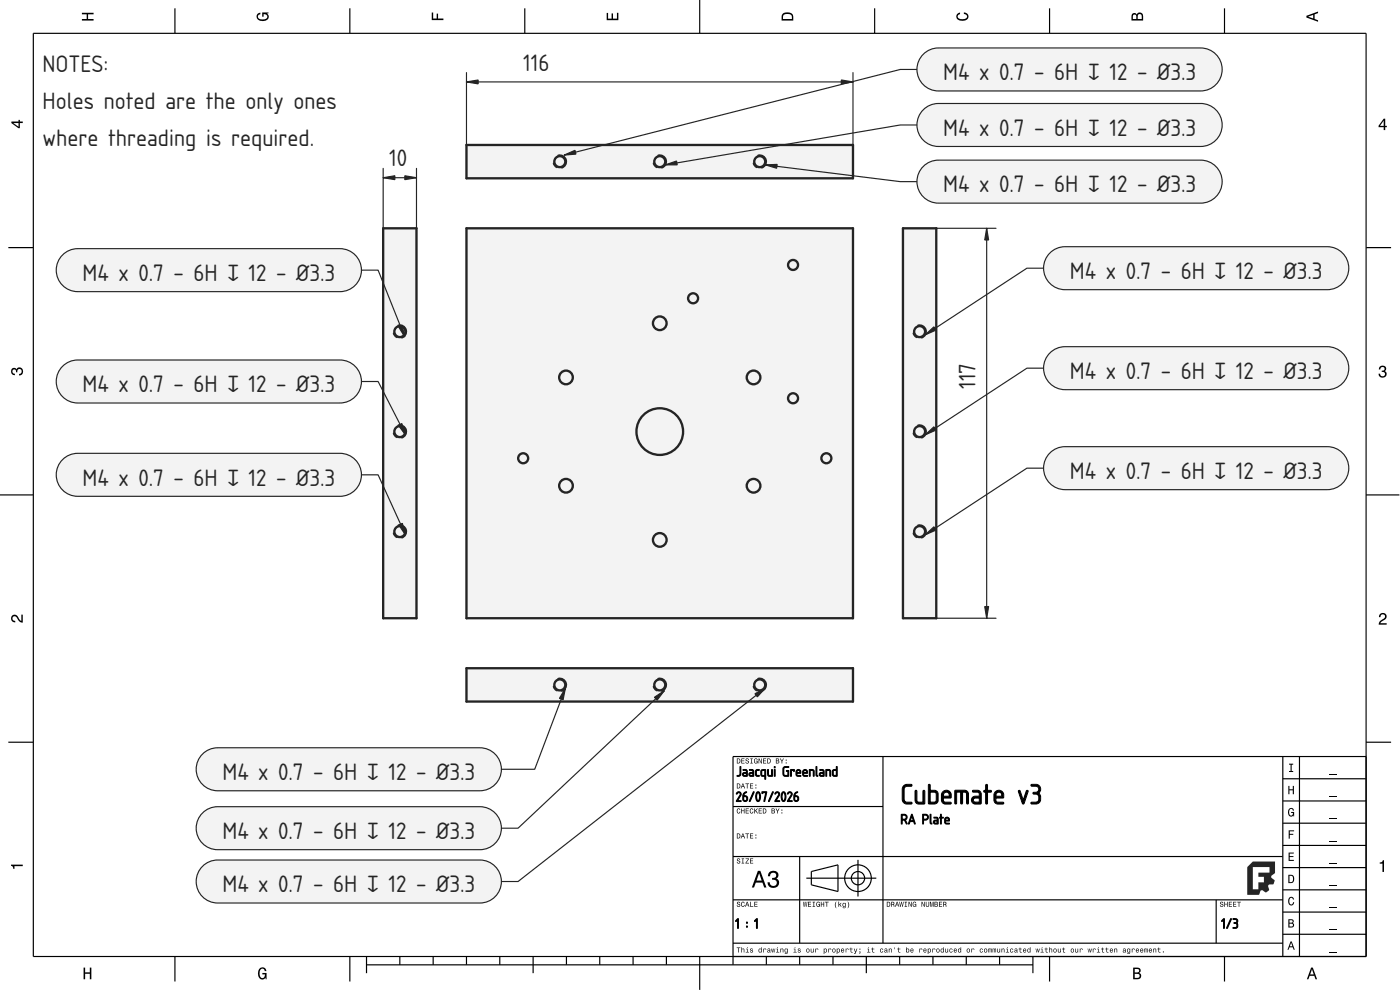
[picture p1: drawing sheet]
<svg xmlns="http://www.w3.org/2000/svg" width="420mm" height="297mm" viewBox="0 0 420 297" stroke-linecap="round" stroke-linejoin="round" font-family="sans-serif">
<defs><g id="words">
<g font-size="6.7" fill="#212529">
<text x="12.8" y="21.7">NOTES:</text>
<text x="157" y="21.2">116</text>
<text x="283" y="24.1">M4 x 0.7 - 6H ↧ 12 - Ø3.3</text>
<text x="12.8" y="32.8">Holes noted are the only ones</text>
<text x="283" y="40.7">M4 x 0.7 - 6H ↧ 12 - Ø3.3</text>
<text x="12.8" y="43.9">where threading is required.</text>
<text x="116.8" y="49.9">10</text>
<text x="283" y="57.7">M4 x 0.7 - 6H ↧ 12 - Ø3.3</text>
<text x="321" y="83.7">M4 x 0.7 - 6H ↧ 12 - Ø3.3</text>
<text x="24.7" y="84.3">M4 x 0.7 - 6H ↧ 12 - Ø3.3</text>
<text x="321" y="113.7">M4 x 0.7 - 6H ↧ 12 - Ø3.3</text>
<text x="24.7" y="117.7">M4 x 0.7 - 6H ↧ 12 - Ø3.3</text>
<text x="292.7" y="116.7" transform="rotate(-90 292.7 116.7)">117</text>
<text x="321" y="143.7">M4 x 0.7 - 6H ↧ 12 - Ø3.3</text>
<text x="24.7" y="145.7">M4 x 0.7 - 6H ↧ 12 - Ø3.3</text>
<text x="66.7" y="234.1">M4 x 0.7 - 6H ↧ 12 - Ø3.3</text>
<text x="66.7" y="251.7">M4 x 0.7 - 6H ↧ 12 - Ø3.3</text>
<text x="66.7" y="267.7">M4 x 0.7 - 6H ↧ 12 - Ø3.3</text>
</g>
</g></defs>
<g fill="none" stroke="#000" stroke-width=".35">
<path d="M10 10h400v277h-400zM52.5 2.5v7.5M105 2.5v7.5M157.5 2.5v7.5M210 0v10M262.5 2.5v7.5M315 2.5v7.5M367.5 2.5v7.5M2.5 74.3h7.5M410 74.3h7.5M0 148.5h10M410 148.5h10"/>
<path d="M2.5 222.7h7.5M265 227v56M385 233.7h25M385 227v60M390 227v60M410 222.7h7.5M410 227h-190v62.5M220 257h165M220 242h45M240 257v26M257.5 258v11M385 253.7h25"/>
<path d="M385 247h25M385 240.3h25M220 270h165M242 263.5h21M243.5 261.5l8-2v8l-8-2zM365 270v13M385 273.7h25M385 267h25M385 260.3h25M52.5 287v7.5M105 287v7.5M110 289.5h200"/>
<path d="M110 287v5M120 287v2.5M130 287v2.5M140 287v2.5M150 287v2.5M160 287v5M170 287v2.5M180 287v2.5M190 287v2.5M200 287v2.5M210 287v10M220 283h165"/>
<path d="M230 287v2.5M240 287v2.5M250 287v2.5M260 287v5M270 287v2.5M280 287v2.5M290 287v2.5M300 287v2.5M310 287v5M315 287v7.5M367.5 287v7.5M385 280.3h25"/>
<circle cx="257.5" cy="263.5" r="4"/>
<circle cx="257.5" cy="263.5" r="2"/>
</g>
<g fill="#000">
<path d="M24.6 3.8h3.5v.5h-1.7v1.4h1.7v.5h-3.5v-.5h1.4v-1.4h-1.4z" fill-rule="evenodd"/>
<path d="M77.3 4.2l.8-.4v.5l-.3 .1a.68 .68 0 0 0-.4 .6 .68 .68 0 0 0 .4 .6 1.68 1.68 0 0 0 2.4-.6 .92 .92 0 0 0-1.1-.8v.8h-.4v-1.3h1.9v.3l-.5 .1 .4 .4a1.19 1.19 0 0 1-.9 1.7 1.9 1.9 0 0 1-2.6-1.3z" fill-rule="evenodd"/>
<path d="M129.6 3.8h.4v1.8h1v-1.5h.5v1.5h1.6v.4h-3.5z" fill-rule="evenodd"/>
<path d="M182.1 3.9h.4v1.7h1v-1.6h.5v1.6h1.2v-1.8h.4v2.3h-3.5z" fill-rule="evenodd"/>
<path d="M235 4a2.19 2.19 0 0 0-.4 2.2h3.5v-1.2a1.92 1.92 0 0 0-3.1-1zM235.3 4.4l.4-.2a1.44 1.44 0 0 1 2 .8v.7h-2.7l.1-1z" fill-rule="evenodd"/>
<path d="M287.3 4.2l.8-.4v.4l-.3 .1a.66 .66 0 0 0-.4 .6 .66 .66 0 0 0 .4 .6l.4 .2a1.59 1.59 0 0 0 2-.7 .9 .9 0 0 0-.9-.8v-.5a1.24 1.24 0 0 1 1.3 1.1 1.24 1.24 0 0 1-1 1.4 1.93 1.93 0 0 1-2.6-1.2z" fill-rule="evenodd"/>
<path d="M339.8 4.2l-.2 2h3.5v-1.4a.98 .98 0 0 0-.8-1 .98 .98 0 0 0-1.1 .6 .84 .84 0 0 0-1.4-.2zM340.1 4.5l.4-.1 .4 .1 .1 1.2h-1zM341.6 4.4l.4-.2a.57 .57 0 0 1 .7 .7v.8h-1.3z" fill-rule="evenodd"/>
<path d="M392.1 4.7v.6l3.5 1.2v-.4l-1.1-.4v-1.4l1.1-.4v-.4zM392.6 5l1.5-.5v1z" fill-rule="evenodd"/>
<path d="M3.4 36.5v.4l2.1 1.6h.5v-1.6h.8v-.4h-.8v-.5h-.4v.5zM4 36.9h1.6v1.1z" fill-rule="evenodd"/>
<path d="M415.3 35.6l-1.6 2.1v.5h1.6v.8h.4v-.8h.5v-.4h-.5v-2.2zM415.3 36.2v1.6h-1.1z" fill-rule="evenodd"/>
<path d="M3.6 110.6a.86 .86 0 0 1 1.4 .2 1.12 1.12 0 0 1 1.5-.4 1.12 1.12 0 0 1 .3 1.6l-.5 .6-.6 .1v-.5a.72 .72 0 0 0 .9-.7 .72 .72 0 0 0-.8-.7 .72 .72 0 0 0-.6 .9h-.4a.62 .62 0 0 0-.4-.8 .62 .62 0 0 0-.8 .4 .62 .62 0 0 0 .5 .8h.4l-.1 .5a1.17 1.17 0 0 1-1-.7 1.17 1.17 0 0 1 .2-1.3z" fill-rule="evenodd"/>
<path d="M414.1 110a1.01 1.01 0 0 1 1.5-.2 1.01 1.01 0 0 1 0 1.5 1.12 1.12 0 0 1 .4 1.6 1.12 1.12 0 0 1-1.6 .3l-.6-.6-.1-.5h.5a.72 .72 0 0 0 .6 .9 .72 .72 0 0 0 .8-.8 .72 .72 0 0 0-.9-.6v-.4a.62 .62 0 0 0 .8-.4 .62 .62 0 0 0-.5-.8 .62 .62 0 0 0-.7 .5l-.1 .4h-.4z" fill-rule="evenodd"/>
<path d="M3.6 184.7a1.22 1.22 0 0 1 2 .8l.8 .8v-1.9h.4v2.4a2.76 2.76 0 0 1-2-1.8 .69 .69 0 0 0-1.1 .5 .69 .69 0 0 0 .9 .8v.4a1.18 1.18 0 0 1-1.2-.6 1.18 1.18 0 0 1 .2-1.4z" fill-rule="evenodd"/>
<path d="M414.2 184.2a1.18 1.18 0 0 1 1.9 .3 1.18 1.18 0 0 1-1 1.7l-.8 .8h1.9v.4h-2.4a2.76 2.76 0 0 1 1.8-2 .69 .69 0 0 0-.5-1.1 .69 .69 0 0 0-.8 .9h-.5z" fill-rule="evenodd"/>
<path d="M221.1 227.6v1.5h.5a.77 .77 0 0 0 .6-.8 .77 .77 0 0 0-.6-.7zM221.3 227.8a.58 .58 0 0 1 .7 .5 .58 .58 0 0 1-.7 .6zM222.5 227.6v1.5h.9v-.2h-.7v-.5h.7v-.2h-.7v-.4h.7v-.2zM223.9 227.7a.6 .6 0 0 0 0 .6 .6 .6 0 0 0 .7 .2 .33 .33 0 0 1-.4 .5 .33 .33 0 0 1-.3-.4h-.2a.54 .54 0 0 0 .6 .6 .54 .54 0 0 0 .5-.7 .54 .54 0 0 0-.8-.4 .28 .28 0 0 1 .2-.4 .28 .28 0 0 1 .3 .3h.2v-.2l-.3-.2zM225.2 227.6v.2h.2v1.1h-.2v.2h.7v-.2h-.3v-1.1h.3v-.2zM226.4 227.7a.72 .72 0 0 0-.2 1 .72 .72 0 0 0 1 .3l.2 .1v-.8h-.6v.1h.4l-.2 .5a.52 .52 0 0 1-.6-.6 .52 .52 0 0 1 .7-.4l.3 .1-.3-.4zM227.7 227.6v1.5h.1v-1.3l.6 1.3h.2v-1.5h-.1v1.2l-.6-1.2zM229 227.6v1.5h.9v-.2h-.7v-.5h.7v-.2h-.7v-.4h.7v-.2zM230.3 227.6v1.5h.5a.77 .77 0 0 0 .5-.8 .77 .77 0 0 0-.5-.7zM230.5 227.8a.58 .58 0 0 1 .6 .5 .58 .58 0 0 1-.6 .6zM232.9 227.6v1.5h.5a.42 .42 0 0 0 .5-.3 .42 .42 0 0 0-.3-.5l.2-.2-.1-.4zM233.1 227.8h.3a.23 .23 0 0 1 .2 .2 .23 .23 0 0 1-.3 .2h-.2zM233.1 228.4h.3a.26 .26 0 0 1 .3 .2 .26 .26 0 0 1-.3 .3h-.3zM234.1 227.6l.5 .9v.6h.2v-.6l.5-.9h-.3l-.3 .7-.4-.7zM235.8 228.7v.4h.3v-.4zM235.8 227.9v.3h.3v-.3z" fill-rule="evenodd"/>
<path d="M221.1 235.1v1.5h.5a.77 .77 0 0 0 .6-.8 .77 .77 0 0 0-.6-.7zM221.3 235.3a.58 .58 0 0 1 .7 .5 .58 .58 0 0 1-.7 .6zM222.8 235.1l-.5 1.5h.2l.1-.5h.6l.2 .5h.2l-.5-1.5zM222.9 235.3l.3 .6h-.5zM223.7 235.1v.2h.4v1.3h.2v-1.3h.5v-.2zM225.1 235.1v1.5h.9v-.2h-.7v-.5h.7v-.2h-.7v-.4h.7v-.2zM226.7 236.2v.4h.3v-.4zM226.7 235.4v.3h.3v-.3z" fill-rule="evenodd"/>
<path d="M386.6 235.8h.4v1h1v-1h.3v2.5h-.3v-1.2h-1v1.2h-.4z" fill-rule="evenodd"/>
<path d="M386.9 229.1h1.2v.3h-.5v1.9h.5v.3h-1.2v-.3h.4v-1.9h-.4z" fill-rule="evenodd"/>
<path d="M3.3 259.4h3.5v.5h-2.5v.8h-.3a.77 .77 0 0 0-.7-.9z" fill-rule="evenodd"/>
<path d="M221.3 257.7a.6 .6 0 0 0 0 .6 .6 .6 0 0 0 .7 .3 .33 .33 0 0 1-.4 .4 .33 .33 0 0 1-.3-.4h-.2a.54 .54 0 0 0 .6 .6 .54 .54 0 0 0 .5-.7 .54 .54 0 0 0-.8-.4 .28 .28 0 0 1 .2-.4 .28 .28 0 0 1 .3 .3h.2v-.2l-.3-.2zM222.6 257.6v.2h.2v1.1h-.2v.2h.7v-.2h-.3v-1.1h.3v-.2zM223.8 257.6v.2h.8l-.9 1.3h1.1v-.2h-.9l.9-1.3zM225.1 257.6v1.5h.9v-.2h-.7v-.5h.7v-.2h-.7v-.4h.7v-.2z" fill-rule="evenodd"/>
<path d="M221.1 250.1v1.5h.5a.77 .77 0 0 0 .6-.8 .77 .77 0 0 0-.6-.7zM221.3 250.3a.58 .58 0 0 1 .7 .5 .58 .58 0 0 1-.7 .6zM222.8 250.1l-.5 1.5h.2l.1-.5h.6l.2 .5h.2l-.5-1.5zM222.9 250.3l.3 .6h-.5zM223.7 250.1v.2h.4v1.3h.2v-1.3h.5v-.2zM225.1 250.1v1.5h.9v-.2h-.7v-.5h.7v-.2h-.7v-.4h.7v-.2zM226.7 251.2v.4h.3v-.4zM226.7 250.4v.3h.3v-.3z" fill-rule="evenodd"/>
<path d="M221.3 242.7a.72 .72 0 0 0-.2 1 .72 .72 0 0 0 .9 .3l.2-.5-.4 .4a.56 .56 0 0 1-.5-.6 .56 .56 0 0 1 .6-.5l.3 .2-.4-.4zM222.4 242.6v1.5h.2v-.7h.6v.7h.2v-1.5h-.2v.6h-.6v-.6zM223.8 242.6v1.5h.9v-.2h-.7v-.5h.7v-.2h-.7v-.4h.7v-.2zM225.2 242.7a.72 .72 0 0 0-.2 1 .72 .72 0 0 0 .9 .3l.2-.5-.4 .4a.56 .56 0 0 1-.5-.6 .56 .56 0 0 1 .6-.5l.3 .2-.4-.4zM226.4 242.6v1.5h.2l.2-.8 .5 .8h.2l-.6-.9 .6-.6h-.3l-.6 .7v-.7zM227.7 242.6v1.5h.9v-.2h-.7v-.5h.7v-.2h-.7v-.4h.7v-.2zM228.9 242.6v1.5h.5a.77 .77 0 0 0 .6-.8 .77 .77 0 0 0-.6-.7zM229.1 242.7a.58 .58 0 0 1 .7 .6 .58 .58 0 0 1-.7 .6zM231.6 242.6v1.5h.5a.42 .42 0 0 0 .5-.3 .42 .42 0 0 0-.3-.5l.2-.3-.1-.3zM231.7 242.7h.4a.23 .23 0 0 1 .2 .3 .23 .23 0 0 1-.3 .2h-.3zM231.7 243.4h.4a.26 .26 0 0 1 .3 .2 .26 .26 0 0 1-.3 .3h-.4zM232.7 242.6l.6 .9v.6h.2v-.6l.5-.9h-.3l-.3 .7-.4-.7zM234.5 243.7v.4h.3v-.4zM234.5 242.9v.3h.3v-.3z" fill-rule="evenodd"/>
<path d="M386.7 255.8h1.6v.3h-1.2v.8h1.1v.3h-1.1v.8h1.2v.3h-1.6z" fill-rule="evenodd"/>
<path d="M386.7 249.1h1.7v.3h-1.3v.8h1v.3h-1v1.1h-.4z" fill-rule="evenodd"/>
<path d="M386.8 242.8a.85 .85 0 0 1 .9-.4 .85 .85 0 0 1 .7 .8h-.4l-.3-.5a1.04 1.04 0 0 0-.9 .9 1.04 1.04 0 0 0 .7 1.1l.4-.2 .1-.6h-.5v-.3h.9v1.4l-.3-.4-.4 .4a1.2 1.2 0 0 1-1.1-1.8z" fill-rule="evenodd"/>
<path d="M221.3 270.7a.6 .6 0 0 0 0 .6 .6 .6 0 0 0 .7 .3 .33 .33 0 0 1-.4 .4 .33 .33 0 0 1-.3-.4h-.2a.54 .54 0 0 0 .6 .6 .54 .54 0 0 0 .5-.7 .54 .54 0 0 0-.8-.4 .28 .28 0 0 1 .2-.4 .28 .28 0 0 1 .3 .3h.2v-.2l-.3-.2zM222.6 270.7a.72 .72 0 0 0-.2 1 .72 .72 0 0 0 .9 .3l.2-.5-.4 .4a.56 .56 0 0 1-.5-.6 .56 .56 0 0 1 .6-.5l.3 .2-.4-.4zM224.1 270.6l-.5 1.5h.2l.1-.5h.6l.2 .5h.2l-.5-1.5zM224.2 270.8l.3 .7h-.5zM225.1 270.6v1.5h1v-.2h-.8v-1.3zM226.4 270.6v1.5h.9v-.2h-.7v-.5h.7v-.2h-.7v-.4h.7v-.2z" fill-rule="evenodd"/>
<path d="M227.5 261.3l-1.9 5h.7l.5-1.5h2l.5 1.5h.7l-1.8-5zM227.8 262l.8 2.2h-1.5zM230.9 261.7l-.4 1.2h.6a.88 .88 0 0 1 .5-1.1 .88 .88 0 0 1 1.1 .4 .88 .88 0 0 1-.3 1.2h-.7v.6a1.03 1.03 0 0 1 1.4 .6 1.03 1.03 0 0 1-.7 1.3 1.03 1.03 0 0 1-1.3-.7l-.1-.5h-.7a1.68 1.68 0 0 0 2.2 1.7 1.68 1.68 0 0 0 .9-2.6l-.4-.2a1.29 1.29 0 0 0 .5-1.6 1.29 1.29 0 0 0-1.5-.7z" fill-rule="evenodd"/>
<path d="M241 270.6l.2 1.5h.2l.2-1.3 .3 1.3h.1l.3-1.5h-.2l-.2 1.2-.2-1.2h-.2l-.2 1.2-.2-1.2zM242.5 270.6v1.5h.9v-.2h-.7v-.5h.7v-.2h-.7v-.4h.7v-.2zM243.9 270.6v.2h.2v1.1h-.2v.2h.7v-.2h-.3v-1.1h.3v-.2zM245.1 270.7a.72 .72 0 0 0-.2 1 .72 .72 0 0 0 1 .3l.2 .1v-.8h-.6v.1h.4l-.2 .5a.52 .52 0 0 1-.6-.6 .52 .52 0 0 1 .7-.4l.3 .1-.3-.4zM246.3 270.6v1.5h.2v-.7h.6v.7h.2v-1.5h-.2v.6h-.6v-.6zM247.6 270.6v.2h.4v1.3h.2v-1.3h.5v-.2zM250.9 270.5a1.35 1.35 0 0 0 .1 2 1.84 1.84 0 0 1 0-2zM251.6 270.5v1.6h.2l.2-.6 .4 .6h.2l-.5-.8 .5-.4-.8 .5v-.9zM253 271a.55 .55 0 0 0-.2 .8 .55 .55 0 0 0 .8 .1 .41 .41 0 0 1-.2 .4 .41 .41 0 0 1-.5-.1 .47 .47 0 0 0 .5 .3 .47 .47 0 0 0 .4-.5v-1.1l-.2 .2-.3-.2zM253.1 271.2l.1-.1a.39 .39 0 0 1 .4 .4 .39 .39 0 0 1-.5 .3zM254.4 270.5a1.85 1.85 0 0 1 0 2 1.22 1.22 0 0 0 0-2z" fill-rule="evenodd"/>
<path d="M266.1 270.6v1.5h.5a.77 .77 0 0 0 .6-.8 .77 .77 0 0 0-.6-.7zM266.3 270.8a.58 .58 0 0 1 .7 .5 .58 .58 0 0 1-.7 .6zM267.5 270.6v1.5h.2v-.7a.45 .45 0 0 1 .5 .2 .45 .45 0 0 1 0 .5l.3-.1-.3-.7a.42 .42 0 0 0 .2-.4 .42 .42 0 0 0-.4-.3zM267.7 270.8h.2a.26 .26 0 0 1 .3 .2 .26 .26 0 0 1-.3 .3h-.2zM269.1 270.6l-.5 1.5h.2l.1-.5h.6l.2 .5h.2l-.5-1.5zM269.2 270.8l.3 .6h-.5zM269.9 270.6l.2 1.5h.2l.2-1.3 .3 1.3h.1l.3-1.5h-.2l-.1 1.2-.3-1.2h-.1l-.3 1.2-.1-1.2zM271.5 270.6v.2h.2v1.1h-.2v.2h.7v-.2h-.3v-1.1h.3v-.2zM272.7 270.6v1.5h.1v-1.3l.6 1.3h.2v-1.5h-.1v1.2l-.6-1.2zM274 270.7a.72 .72 0 0 0-.2 1 .72 .72 0 0 0 1 .3l.2 .1v-.8h-.6v.1h.4l-.2 .5a.52 .52 0 0 1-.6-.6 .52 .52 0 0 1 .7-.4l.3 .1-.3-.4zM276.6 270.6v1.5h.1v-1.3l.6 1.3h.2v-1.5h-.1v1.2l-.6-1.2zM277.8 270.6v.9a.52 .52 0 0 0 .6 .6 .52 .52 0 0 0 .5-.6v-.9h-.2v.9a.33 .33 0 0 1-.3 .4 .33 .33 0 0 1-.4-.4v-.9zM279.1 270.6v1.5h.2v-1.4l.3 1.4h.1l.3-1.4v1.4h.2v-1.5h-.3l-.2 1.3-.3-1.3zM280.5 270.6v1.5h.5a.42 .42 0 0 0 .5-.3 .42 .42 0 0 0-.3-.5l.2-.2-.1-.4zM280.7 270.8h.3a.23 .23 0 0 1 .2 .2 .23 .23 0 0 1-.3 .2h-.2zM280.7 271.4h.3a.26 .26 0 0 1 .3 .2 .26 .26 0 0 1-.3 .3h-.3zM281.8 270.6v1.5h1v-.2h-.8v-.5h.7v-.2h-.7v-.4h.7v-.2zM283.1 270.6v1.5h.2v-.7a.45 .45 0 0 1 .5 .2 .45 .45 0 0 1 .1 .5l.2-.1-.3-.7a.42 .42 0 0 0 .2-.4 .42 .42 0 0 0-.4-.3zM283.3 270.8h.2a.26 .26 0 0 1 .3 .2 .26 .26 0 0 1-.3 .3h-.2z" fill-rule="evenodd"/>
<path d="M366.3 270.7a.6 .6 0 0 0 0 .6 .6 .6 0 0 0 .7 .3 .33 .33 0 0 1-.4 .4 .33 .33 0 0 1-.3-.4h-.2a.54 .54 0 0 0 .6 .6 .54 .54 0 0 0 .5-.7 .54 .54 0 0 0-.8-.4 .28 .28 0 0 1 .2-.4 .28 .28 0 0 1 .3 .3h.2v-.2l-.3-.2zM367.4 270.6v1.5h.2v-.7h.6v.7h.2v-1.5h-.2v.6h-.6v-.6zM368.8 270.6v1.5h.9v-.2h-.7v-.5h.7v-.2h-.7v-.4h.7v-.2zM370.1 270.6v1.5h.9v-.2h-.7v-.5h.7v-.2h-.7v-.4h.7v-.2zM371.3 270.6v.2h.4v1.3h.2v-1.3h.5v-.2z" fill-rule="evenodd"/>
<path d="M386.7 262.5v2.5h.8a1.28 1.28 0 0 0 1-1.3 1.28 1.28 0 0 0-1-1.2zM387 262.8a.96 .96 0 0 1 1.1 .9 .96 .96 0 0 1-1.1 1z" fill-rule="evenodd"/>
<path d="M386.7 275.8v2.5h.9a.7 .7 0 0 0 .8-.5 .7 .7 0 0 0-.5-.8l.4-.6a.62 .62 0 0 0-.8-.6zM387 276.1h.5a.38 .38 0 0 1 .4 .4 .38 .38 0 0 1-.4 .3h-.5zM387 277.1h.5a.44 .44 0 0 1 .5 .5 .44 .44 0 0 1-.4 .4h-.6z" fill-rule="evenodd"/>
<path d="M386.8 269.4a.85 .85 0 0 1 1-.3 .85 .85 0 0 1 .6 .8h-.4l-.3-.5a1.05 1.05 0 0 0-.8 .9 1.05 1.05 0 0 0 .6 1.1l.4-.2 .2-.5h.3a.89 .89 0 0 1-.7 1 .89 .89 0 0 1-1-.8z" fill-rule="evenodd"/>
<path d="M414.1 258.8a.77 .77 0 0 0 .9-.7h.4v3.5h-.5v-2.5h-.8z" fill-rule="evenodd"/>
<path d="M25.1 290.3h.4v1.4h1.5v-1.4h.4v3.5h-.4v-1.6h-1.5v1.6h-.4z" fill-rule="evenodd"/>
<path d="M77.8 290.7a1.19 1.19 0 0 1 1.3-.4 1.19 1.19 0 0 1 .9 1.1h-.5l-.1-.3a.68 .68 0 0 0-.6-.5 .68 .68 0 0 0-.7 .4 1.68 1.68 0 0 0 .6 2.5 .92 .92 0 0 0 .8-1.1h-.8v-.5h1.3v1.9h-.2l-.1-.5-.4 .5a1.19 1.19 0 0 1-1.8-1v-1.5z" fill-rule="evenodd"/>
<path d="M221.1 284.3v.2h.4v1.3h.2v-1.3h.5v-.2zM222.5 284.2v1.6h.2v-.8l.3-.3 .2 .2v.9h.2v-.8a.38 .38 0 0 0-.3-.4 .38 .38 0 0 0-.4 .2v-.6zM223.9 284.7l.3 .1v.8l-.4 .2h1l-.4-.2v-.9zM224.2 284.2l.2 .2zM225.2 284.7v.4l.6 .3a.26 .26 0 0 1-.2 .3 .26 .26 0 0 1-.3-.3h-.2a.42 .42 0 0 0 .6 .4 .42 .42 0 0 0 .1-.7l-.5-.2 .2-.2 .5 .2-.1-.2zM227.8 284.7a.54 .54 0 0 0-.2 .8 .54 .54 0 0 0 .8 .1l.2 .2v-1.6h-.2v.6l-.3-.2zM227.9 284.9l.1-.1a.39 .39 0 0 1 .4 .4 .39 .39 0 0 1-.5 .3zM229.1 284.6v1.2h.2v-1l.7 .2a.38 .38 0 0 0-.3-.4 .38 .38 0 0 0-.5 .2zM230.4 284.7l-.1 .3 .5-.2 .1 .3a.42 .42 0 0 0-.6 .1 .42 .42 0 0 0 .3 .6l.7-.2-.2-.9zM230.5 285.4a.25 .25 0 0 1 .5 0 .25 .25 0 0 1-.5 0zM231.4 284.6l.3 1.2h.2l.2-1 .1 1h.2l.3-1.2h-.2l-.2 1-.2-1h-.1l-.2 1-.2-1zM233 284.7l.3 .1v.8l-.4 .2h1l-.4-.2v-.9zM233.3 284.2l.2 .2zM234.2 284.6v1.2h.2v-.8l.3-.3 .2 .2v.9h.2v-.8a.38 .38 0 0 0-.3-.4 .38 .38 0 0 0-.4 .2zM235.6 284.7a.55 .55 0 0 0-.2 .8 .55 .55 0 0 0 .8 .1 .41 .41 0 0 1-.2 .5 .41 .41 0 0 1-.5-.2 .47 .47 0 0 0 .5 .3 .47 .47 0 0 0 .4-.5v-1.1l-.2 .2-.3-.2zM235.7 284.9l.1-.1a.39 .39 0 0 1 .4 .4 .39 .39 0 0 1-.5 .3zM238.2 284.7l.3 .1v.8l-.4 .2h1l-.4-.2v-.9zM238.5 284.2l.2 .2zM239.5 284.7v.4l.6 .3a.26 .26 0 0 1-.2 .3 .26 .26 0 0 1-.3-.3h-.2a.42 .42 0 0 0 .6 .4 .42 .42 0 0 0 .1-.7l-.5-.2 .3-.2 .4 .2-.1-.2zM242 285.2a.57 .57 0 0 0 1.1 0 .57 .57 0 0 0-1.1 0zM242.2 284.9l.1-.1a.4 .4 0 0 1 .5 .4 .4 .4 0 0 1-.6 .3zM243.3 284.6v.8a.38 .38 0 0 0 .3 .4 .38 .38 0 0 0 .4-.2l.2 .2v-1.2h-.2v.8l-.3 .2-.2-.1v-.9zM244.7 284.6v1.2h.2l.1-1 .6 .2a.38 .38 0 0 0-.3-.4 .38 .38 0 0 0-.4 .2zM247.2 284.6v1.6h.2l.1-.5a.53 .53 0 0 0 .7-.5 .53 .53 0 0 0-.8-.4zM247.5 284.9l.1-.1a.39 .39 0 0 1 .4 .4 .39 .39 0 0 1-.5 .3zM248.6 284.6v1.2h.2l.1-1 .6 .2a.38 .38 0 0 0-.3-.4 .38 .38 0 0 0-.4 .2zM249.8 285.2a.57 .57 0 0 0 1.1 0 .57 .57 0 0 0-1.1 0zM250 284.9l.1-.1a.4 .4 0 0 1 .5 .4 .4 .4 0 0 1-.6 .3zM251.1 284.6v1.6h.2l.1-.5a.53 .53 0 0 0 .7-.5 .53 .53 0 0 0-.8-.4zM251.4 284.9l.1-.1a.39 .39 0 0 1 .4 .4 .39 .39 0 0 1-.5 .3zM252.5 284.7a.57 .57 0 0 0-.1 .9 .57 .57 0 0 0 .9 0v-.2l-.5 .2-.2-.3h.7l-.1-.6-.3-.1zM252.7 284.8h.3l.2 .3h-.6zM253.8 284.6v1.2h.2l.1-1 .6 .2a.38 .38 0 0 0-.3-.4 .38 .38 0 0 0-.4 .2zM255.3 284.3v.4l-.4 .1h.4l.1 .9 .5 .1-.4-.4v-.6h.4v-.1h-.4v-.4zM256.2 284.6l.5 1.2-.4 .4h.3l.7-1.6h-.2l-.3 1-.4-1zM257.9 284.6v.3h.3v-.3zM257.9 285.5l.2 .3-.2 .4 .3-.4v-.3zM260.3 284.7l.3 .1v.8l-.4 .2h1l-.4-.2v-.9zM260.6 284.2l.2 .2zM261.8 284.3v.4l-.3 .1h.3l.1 .9 .5 .1-.4-.4v-.6h.4v-.1h-.4v-.4zM264.2 284.7a.57 .57 0 0 0 0 .9 .57 .57 0 0 0 .8 0l-.1-.2a.32 .32 0 0 1-.5 0 .32 .32 0 0 1 0-.4 .32 .32 0 0 1 .5 0h.2l-.3-.4zM265.6 284.7l-.2 .3 .6-.2 .1 .3a.42 .42 0 0 0-.7 .1 .42 .42 0 0 0 .3 .6l.7-.2-.2-.9zM265.6 285.4a.25 .25 0 0 1 .5 0 .25 .25 0 0 1-.5 0zM266.7 284.6v1.2h.2v-.8l.3-.3 .2 .2v.9h.2v-.8a.38 .38 0 0 0-.2-.4 .38 .38 0 0 0-.5 .2zM268.4 284.2l.2 .6zM269.6 284.3v.4l-.3 .1h.3l.1 .9 .5 .1-.4-.4v-.6h.4v-.1h-.4v-.4zM271.9 284.2v1.6l.2-.2a.5 .5 0 0 0 .8-.4 .5 .5 0 0 0-.8-.4v-.6zM272.2 284.9l.1-.1a.39 .39 0 0 1 .4 .4 .39 .39 0 0 1-.5 .3zM273.3 284.7a.57 .57 0 0 0-.1 .9 .57 .57 0 0 0 .9 0v-.2l-.5 .2-.2-.3h.8l-.2-.6-.3-.1zM273.5 284.8h.3l.2 .3h-.6zM275.9 284.6v1.2h.2l.1-1 .6 .2a.38 .38 0 0 0-.3-.4 .38 .38 0 0 0-.4 .2zM277.2 284.7a.57 .57 0 0 0 0 .9 .57 .57 0 0 0 .8 0l.1-.2-.6 .2-.2-.3h.8l-.2-.6-.3-.1zM277.4 284.8h.3l.2 .3h-.6zM278.4 284.6v1.6h.2l.1-.5a.53 .53 0 0 0 .8-.5 .53 .53 0 0 0-.9-.4zM278.7 284.9l.1-.1a.39 .39 0 0 1 .4 .4 .39 .39 0 0 1-.5 .3zM279.8 284.6v1.2h.2l.1-1 .6 .2a.38 .38 0 0 0-.3-.4 .38 .38 0 0 0-.4 .2zM281 285.2a.57 .57 0 0 0 1.1 0 .57 .57 0 0 0-1.1 0zM281.3 284.9l.1-.1a.4 .4 0 0 1 .4 .4 .4 .4 0 0 1-.5 .3zM282.4 284.7a.54 .54 0 0 0-.1 .8 .54 .54 0 0 0 .8 .1l.1 .2v-1.6h-.1v.6l-.4-.2zM282.6 284.9v-.1a.39 .39 0 0 1 .5 .4 .39 .39 0 0 1-.5 .3zM283.6 284.6v.8a.38 .38 0 0 0 .3 .4 .38 .38 0 0 0 .5-.2l.1 .2v-1.2h-.1l-.1 .8-.3 .2-.2-.1v-.9zM285 284.7a.57 .57 0 0 0 0 .9 .57 .57 0 0 0 .8 0l-.1-.2a.32 .32 0 0 1-.5 0 .32 .32 0 0 1 0-.4 .32 .32 0 0 1 .5 0h.2l-.3-.4zM286.3 284.7a.57 .57 0 0 0 0 .9 .57 .57 0 0 0 .8 0l.1-.2-.6 .2-.2-.3h.8l-.2-.6-.3-.1zM286.5 284.8h.3l.2 .3h-.6zM287.6 284.7a.54 .54 0 0 0-.1 .8 .54 .54 0 0 0 .8 .1l.2 .2v-1.6h-.2v.6l-.4-.2zM287.8 284.9v-.1a.39 .39 0 0 1 .5 .4 .39 .39 0 0 1-.5 .3zM290.1 285.2a.57 .57 0 0 0 1.1 0 .57 .57 0 0 0-1.1 0zM290.4 284.9l.1-.1a.4 .4 0 0 1 .4 .4 .4 .4 0 0 1-.5 .3zM291.5 284.6v1.2h.2l.1-1 .6 .2a.38 .38 0 0 0-.3-.4 .38 .38 0 0 0-.4 .2zM294.2 284.7a.57 .57 0 0 0-.1 .9 .57 .57 0 0 0 .8 0l-.1-.2a.32 .32 0 0 1-.5 0 .32 .32 0 0 1 0-.4 .32 .32 0 0 1 .5 0h.2l-.3-.4zM295.3 285.2a.57 .57 0 0 0 1.1 0 .57 .57 0 0 0-1.1 0zM295.6 284.9l.1-.1a.4 .4 0 0 1 .4 .4 .4 .4 0 0 1-.5 .3zM296.6 284.6v1.2h.2l.1-1.1 .1 1.1h.2l.2-1.1 .1 1.1h.1l-.1-1.2zM297.9 284.6v1.2h.2l.1-1.1 .1 1.1h.2l.2-1.1 .1 1.1h.1l-.1-1.2zM299.3 284.6v.8a.38 .38 0 0 0 .2 .4 .38 .38 0 0 0 .5-.2l.2 .2v-1.2h-.2l-.1 .8-.2 .2-.2-.1-.1-.9zM300.6 284.6v1.2h.2v-.8l.3-.3 .2 .2v.9h.2v-.8a.38 .38 0 0 0-.3-.4 .38 .38 0 0 0-.5 .2zM302 284.7l.3 .1v.8l-.4 .2h.9l-.4-.2v-.9zM302.3 284.2l.2 .2zM303.3 284.7a.57 .57 0 0 0-.1 .9 .57 .57 0 0 0 .9 0l-.2-.2a.32 .32 0 0 1-.5 0 .32 .32 0 0 1 0-.4 .32 .32 0 0 1 .5 0h.2l-.3-.4zM304.6 284.7l-.1 .3 .2-.2a.23 .23 0 0 1 .3-.1 .23 .23 0 0 1 .1 .4 .42 .42 0 0 0-.6 .1 .42 .42 0 0 0 .3 .6l.6-.2-.2-.9zM304.6 285.4a.25 .25 0 0 1 .5 0 .25 .25 0 0 1-.5 0zM306 284.3v.4l-.3 .1h.3l.1 .9 .5 .1-.4-.4v-.6h.4v-.1h-.4v-.4zM307.2 284.7a.57 .57 0 0 0-.1 .9 .57 .57 0 0 0 .8 0l.1-.2-.6 .2-.2-.3h.8l-.1-.6-.4-.1zM307.3 284.8h.3l.2 .3h-.6zM308.4 284.7a.54 .54 0 0 0-.1 .8 .54 .54 0 0 0 .8 .1l.2 .2v-1.6h-.2v.6l-.4-.2zM308.6 284.9l.1-.1a.39 .39 0 0 1 .4 .4 .39 .39 0 0 1-.5 .3zM310.8 284.6l.3 1.2h.1l.2-1 .2 1h.2l.3-1.2h-.2l-.2 1-.2-1h-.2l-.1 1-.2-1zM312.4 284.7l.3 .1v.8l-.4 .2h.9l-.3-.2v-.9zM312.7 284.2l.2 .2zM313.8 284.3v.4l-.3 .1h.3l.1 .9 .6 .1-.5-.4v-.6h.5v-.1h-.5v-.4zM314.9 284.2v1.6h.2v-.8l.3-.3 .2 .2v.9h.2v-.8a.38 .38 0 0 0-.3-.4 .38 .38 0 0 0-.4 .2v-.6zM316.1 285.2a.6 .6 0 0 0 1.2 0 .6 .6 0 0 0-1.2 0zM316.4 284.9l.1-.1a.4 .4 0 0 1 .4 .4 .4 .4 0 0 1-.5 .3zM317.5 284.6v.8a.38 .38 0 0 0 .2 .4 .38 .38 0 0 0 .5-.2l.2 .2v-1.2h-.2v.8l-.3 .2-.2-.1v-.9zM319 284.3v.4l-.3 .1h.3l.1 .9 .6 .1-.5-.4v-.6h.5v-.1h-.5v-.4zM321.3 285.2a.6 .6 0 0 0 1.2 0 .6 .6 0 0 0-1.2 0zM321.6 284.9l.1-.1a.4 .4 0 0 1 .4 .4 .4 .4 0 0 1-.5 .3zM322.7 284.6v.8a.38 .38 0 0 0 .2 .4 .38 .38 0 0 0 .5-.2l.2 .2v-1.2h-.2v.8l-.3 .2-.2-.1v-.9zM324.1 284.6v1.2h.1l.1-1 .7 .2a.38 .38 0 0 0-.3-.4 .38 .38 0 0 0-.5 .2zM326.4 284.6l.3 1.2h.2l.1-1 .2 1h.2l.3-1.2h-.2l-.2 1-.2-1h-.2l-.1 1-.2-1zM328 284.6v1.2h.1l.1-1 .7 .2a.38 .38 0 0 0-.3-.4 .38 .38 0 0 0-.5 .2zM329.3 284.7l.3 .1v.8l-.4 .2h1l-.4-.2v-.9zM329.6 284.2l.2 .2zM330.7 284.3v.4l-.3 .1h.3l.1 .9 .6 .1-.5-.4v-.6h.5v-.1h-.5v-.4zM332 284.3v.4l-.3 .1h.3l.1 .9 .6 .1-.5-.4v-.6h.5v-.1h-.5v-.4zM333.2 284.7a.57 .57 0 0 0-.1 .9 .57 .57 0 0 0 .8 0l.1-.2-.6 .2-.1-.3h.7l-.1-.6-.4-.1zM333.3 284.8h.4l.1 .3h-.5zM334.4 284.6v1.2h.2v-.8l.3-.3 .2 .2v.9h.2v-.8a.38 .38 0 0 0-.3-.4 .38 .38 0 0 0-.4 .2zM337.1 284.7l-.1 .3 .2-.2a.23 .23 0 0 1 .4-.1 .23 .23 0 0 1 0 .4 .42 .42 0 0 0-.6 .1 .42 .42 0 0 0 .3 .6l.7-.2-.3-.9zM337.2 285.4a.25 .25 0 0 1 .5 0 .25 .25 0 0 1-.5 0zM338.3 284.7a.55 .55 0 0 0-.1 .8 .55 .55 0 0 0 .8 .1 .41 .41 0 0 1-.2 .5 .41 .41 0 0 1-.5-.2 .47 .47 0 0 0 .5 .3 .47 .47 0 0 0 .4-.5v-1.1l-.2 .2-.3-.2zM338.5 284.9l.1-.1a.39 .39 0 0 1 .4 .4 .39 .39 0 0 1-.5 .3zM339.7 284.6v1.2h.2v-1l.7 .2a.38 .38 0 0 0-.3-.4 .38 .38 0 0 0-.5 .2zM341 284.7a.57 .57 0 0 0-.1 .9 .57 .57 0 0 0 .8 0l.1-.2-.6 .2-.1-.3h.7l-.1-.6-.4-.1zM341.1 284.8h.4l.1 .3h-.5zM342.3 284.7a.57 .57 0 0 0-.1 .9 .57 .57 0 0 0 .8 0l.1-.2-.6 .2-.1-.3h.7l-.1-.6-.4-.1zM342.4 284.8h.4l.1 .3h-.5zM343.4 284.6v1.2h.2l.2-1.1 .1 1.1h.1l.2-1.1 .1 1.1h.2l-.1-1.2zM344.9 284.7a.57 .57 0 0 0-.1 .9 .57 .57 0 0 0 .8 0l.1-.2-.6 .2-.1-.3h.7l-.1-.6-.4-.1zM345 284.8h.4l.1 .3h-.5zM346.1 284.6v1.2h.2v-.8l.3-.3 .2 .2v.9h.2v-.8a.38 .38 0 0 0-.3-.4 .38 .38 0 0 0-.4 .2zM347.7 284.3v.4l-.4 .1h.4v.9l.6 .1-.5-.4v-.6h.5v-.1h-.5v-.4zM349 285.5v.3h.3v-.3z" fill-rule="evenodd"/>
<path d="M340.1 290.3v3.5h1.3a.98 .98 0 0 0 1.1-.7 .98 .98 0 0 0-.6-1.2 .86 .86 0 0 0 .4-1 .86 .86 0 0 0-1-.6zM340.5 290.7h.8a.53 .53 0 0 1 .6 .6 .53 .53 0 0 1-.7 .5h-.7zM340.5 292.2h.8a.61 .61 0 0 1 .7 .6 .61 .61 0 0 1-.7 .6h-.8z" fill-rule="evenodd"/>
<path d="M387.3 282.5l-.9 2.5h.3l.3-.8h1l.2 .8h.4l-.9-2.5zM387.5 282.8l.4 1.1h-.8z" fill-rule="evenodd"/>
<path d="M393.5 290.3l-1.3 3.5h.5l.3-1h1.4l.4 1h.5l-1.3-3.5zM393.7 290.8l.6 1.6h-1.1z" fill-rule="evenodd"/>
</g>
<path d="M398.9 239h2.2M398.9 232.4h2.2M398.9 259h2.2M398.9 252.4h2.2M398.9 245.7h2.2M398.9 279h2.2M398.9 272.4h2.2M398.9 265.7h2.2M398.9 285.7h2.2" fill="none" stroke="#000" stroke-width=".3"/>
<path d="M374.3 260.2v8.3h3.4l.7-1.3 .4-.1 1.1 .7 .9-.6-.2-1.5 .3-.3 1.2-.1 .4-1-.1-.3-.9-.7v-.3l1.1-1 .1-3.5h-6.7zM376 260.2h5v1.6h-3.3v1.3h1.6v1.6h-1.6v2.1h-1.7z" fill-rule="evenodd" fill="#212529"/>
<g fill="#000" stroke="#000" stroke-width=".3">
<path d="M221.2 237.8a.74 .74 0 0 1 1-.1 .74 .74 0 0 1 .1 1l-.9 1.5h.9l.1 .3h-1.4l1.1-1.9a.51 .51 0 0 0-.3-.8 .51 .51 0 0 0-.7 .5l-.1-.2zM223.3 238l.6-.4 .2 .2a.9 .9 0 0 0-.8 .9 .85 .85 0 0 1 1.1 .4 .85 .85 0 0 1-.3 1.2 .85 .85 0 0 1-1.2-.3v-.2a2.08 2.08 0 0 1 .4-1.8zM223.2 239v.8a.45 .45 0 0 0 .4 .4 .45 .45 0 0 0 .5-.4l-.1-.6zM226.1 237.6l.2 .2-1.1 2.6-.3 .1zM227.4 237.9l-.3 1.1a.98 .98 0 0 0 .5 1.2l.4-1.2a.95 .95 0 0 0-.6-1.1zM227.2 237.7a.77 .77 0 0 1 .9 .1 .77 .77 0 0 1 .1 .9l.1 .3a1.17 1.17 0 0 1-1 1.5l-.3-.5-.2-.8zM228.7 237.6l1.4 .1-.7 2.8-.1-.2 .5-2.5h-.9l-.1 .3zM231.9 237.6l.2 .2-1.2 2.6-.2 .1zM232.7 237.8a.74 .74 0 0 1 1-.1 .74 .74 0 0 1 .2 1l-1 1.5h1l.1 .3h-1.4l1-1.9a.51 .51 0 0 0-.2-.8 .51 .51 0 0 0-.7 .5l-.2-.2zM235 237.9l-.3 1.1a.98 .98 0 0 0 .6 1.2l.3-1.2a.95 .95 0 0 0-.6-1.1zM234.8 237.7a.77 .77 0 0 1 .9 .1 .77 .77 0 0 1 .2 .9v.3a1.17 1.17 0 0 1-.9 1.5l-.4-.5-.2-.8zM236.5 237.8a.74 .74 0 0 1 1-.1 .74 .74 0 0 1 .1 1l-.9 1.5h.9l.1 .3h-1.4l1.1-1.9a.51 .51 0 0 0-.3-.8 .51 .51 0 0 0-.7 .5l-.1-.2zM238.6 238l.6-.4 .2 .2a.9 .9 0 0 0-.8 .9 .85 .85 0 0 1 1.1 .4 .85 .85 0 0 1-.3 1.2 .85 .85 0 0 1-1.1-.3l-.1-.2a2.08 2.08 0 0 1 .4-1.8zM238.5 239v.8a.45 .45 0 0 0 .5 .4 .45 .45 0 0 0 .4-.4l-.1-.6z"/>
<path d="M222.1 230l.2 .1v2.1a.73 .73 0 0 1-.4 .7 .73 .73 0 0 1-.7-.1l.8-.4zM223.2 232.1l.1 .5 .7 .1v-.7zM223 230.9h.9l.4 .5v1.5h-.9a.59 .59 0 0 1-.6-.6 .59 .59 0 0 1 .6-.5h.6v-.5l-1-.2zM225.1 232.1l.1 .5 .7 .1v-.7zM224.9 230.9h.9l.4 .5v1.5h-.9a.59 .59 0 0 1-.6-.6 .59 .59 0 0 1 .6-.5h.6v-.5l-1-.2zM226.9 231.1l.8-.2 .2 .2a.59 .59 0 0 0-.7 .1 .59 .59 0 0 0-.2 .6v.7l.8 .2-.1 .2a.75 .75 0 0 1-.8-.1 .75 .75 0 0 1-.2-.8zM228.7 231.3v1.3l.8 .1v-1.5zM228.5 231.1l1.3-.2-.1 2.9-.2-.8-.8-.1-.3-.3zM230.4 230.9l.2 .2 .1 1.4 .2 .2h.6v-1.7l.2-.1 .1 .1v1.9h-.9a.88 .88 0 0 1-.5-1.3zM232.4 230.9l.2 .1-.1 1.9zM232.3 230.2a.2 .2 0 0 1 .4 0 .2 .2 0 0 1-.4 0zM235.2 230.2l1.5-.2-.1 .3h-1.1l-.3 .5v1.4l.3 .4 .9 .1v-1.2l-.4-.2 .7-.1v1.7h-1.2l-.4-.3-.1-1.9zM237.3 230.9l1.1 .1-.1 .5-.2-.3h-.6l-.1 1.7zM239.3 231.3l-.1 .5h.9l-.3-.6zM239.1 231.1a.74 .74 0 0 1 1 0 .74 .74 0 0 1 .1 .9h-1l.1 .6 1.1 .2-.9 .1a1.17 1.17 0 0 1-.4-1.8zM241.3 231.3l-.1 .5h.9l-.3-.6zM241.1 231.1a.74 .74 0 0 1 1 0 .74 .74 0 0 1 .1 .9h-1l.1 .6 1.1 .2-.9 .1a1.17 1.17 0 0 1-.4-1.8zM242.9 230.9a.99 .99 0 0 1 1.2 .1 .99 .99 0 0 1 .2 1.2l-.1 .7-.2-1.6-.8-.1v1.6l-.3 .1zM244.9 230l.3 .2v2.2l.3 .4-.2 .1-.4-.4zM246.2 232.1l.1 .5 .7 .1v-.7zM246.1 230.9h.8l.4 .5v1.5h-.9a.59 .59 0 0 1-.5-.6 .59 .59 0 0 1 .5-.5h.6v-.5l-.9-.2zM247.9 230.9a.99 .99 0 0 1 1.2 .1 .99 .99 0 0 1 .2 1.2l-.1 .7-.2-1.6-.9-.1v1.6l-.2 .1zM250.2 231.2l-.1 .1a.82 .82 0 0 0 .6 1.4h.3v-1.5zM249.9 231.1l1.1-.2v-.8l.2-.1v2.9h-1l-.3-.2z"/>
<path d="M271.2 235.7l.7-.3 1.8 .1-.1 .4-1.8 .2-.5 .7 .2 3.4 .4 .5h1.7l.1 .4-.3 .1a2.41 2.41 0 0 1-2.1-.2l-.3-.5-.2-.7v-3.3zM274.7 237.2h.3l.2 .3v2.7l.6 .5h1.2v-3.3l.1-.2 .4 .1v3.8l-1.8 .2a1.49 1.49 0 0 1-1.1-2.2zM279.2 237.7v3h1.1a.77 .77 0 0 0 .7-1.1l-.2-1.7zM278.7 235.4l.4 .1 .1 1.6h1.5l.7 .7 .1 2.4-.3 .7a2.54 2.54 0 0 1-2.2 .3l-.4-.2zM283.3 238l-.2 .9h1.8a.92 .92 0 0 0-.4-1.1 .92 .92 0 0 0-1.2 .2zM283 237.5a1.55 1.55 0 0 1 2-.1 1.55 1.55 0 0 1 .4 1.9l-2.3 .1v.6a.59 .59 0 0 0 .6 .7h1.4l.4 .3-.4 .3h-1.4a1.51 1.51 0 0 1-1.2-2.1l.1-1zM286.6 237.2l2.8-.1a1.47 1.47 0 0 1 1.3 2.1v1.7l-.3 .3-.3-.3-.1-2.9-.4-.3h-.7v3.2l-.1 .3h-.4l-.1-3.5h-1.2v3.2l-.1 .3h-.3zM292.3 239.6a.6 .6 0 0 0-.1 .7 .6 .6 0 0 0 .5 .4h1.2v-1.2zM291.9 237.2h1.8l.8 .8v3l-.3 .3h-1.5a1.18 1.18 0 0 1-1.2-1.2 1.18 1.18 0 0 1 1.2-1.2h1.2v-.9l-.4-.3-1.5-.1zM295.9 235.4l.4 .1 .1 1.6 1 .1 .2 .2-.2 .3h-1v3.3l-.3 .3-.3-.4v-3.2h-.5l-.1-.3 .1-.2 .5-.1zM299.1 238l-.2 .9h1.8a.92 .92 0 0 0-.5-1.1 .92 .92 0 0 0-1.1 .2zM298.8 237.5a1.55 1.55 0 0 1 1.9-.1 1.55 1.55 0 0 1 .5 1.9l-2.3 .1v.6a.59 .59 0 0 0 .6 .7h1.4l.3 .3-.3 .3h-1.4a1.51 1.51 0 0 1-1.2-2.1v-1zM305.7 237.3l.3-.2 .2 .3 .9 2.7 .9-2.8 .3-.2 .2 .1-1.3 4-.4-.2zM309.4 235.5l.4-.2a1.94 1.94 0 0 1 2.5 1.2l-.1 .9-.5 .6a1.8 1.8 0 0 1 .6 2 1.8 1.8 0 0 1-1.7 1.2h-1.1l-.1-.3a1.66 1.66 0 0 1 1.7-.2 1.29 1.29 0 0 0 .7-1.7 1.29 1.29 0 0 0-1.7-.8l-.1-.4a1.54 1.54 0 0 0 1.7-.8v-.6l-.4-.4-1.7-.1z"/>
<path d="M270.8 244.6v1.2a.74 .74 0 0 0 .9-.1 .74 .74 0 0 0 .1-.9zM270.5 244.4l.9-.1a.88 .88 0 0 1 .8 .7 .88 .88 0 0 1-.5 1l.5 1.2-.2-.1-.6-1h-.6v1l-.3 .1zM273.6 244.3l.2 .1 .9 2.6-.2 .3-.3-.8h-1.1l-.2 .7-.3-.1zM273.7 244.9l-.5 1.3h.9zM277.2 244.6v1.2h.6a.6 .6 0 0 0 .6-.7 .6 .6 0 0 0-.7-.5zM276.9 244.3h.9a.88 .88 0 0 1 .8 .9 .88 .88 0 0 1-.8 .9h-.6v1l-.3 .1zM279.2 244.3l.2 .2v2.2l.3 .4-.2 .2-.4-.5zM280.5 246.5l.1 .4 .7 .1v-.6zM280.3 245.2h.9l.4 .6-.1 1.4-.8 .1a.59 .59 0 0 1-.6-.6 .59 .59 0 0 1 .6-.6h.6v-.5l-1-.2zM282.3 244.3l.2 .2v.7l.6 .1-.6 .2-.1 1.8-.2-1.8-.3-.2 .3-.1zM283.9 245.6l-.1 .5h.9l-.3-.6zM283.7 245.4a.74 .74 0 0 1 1 0 .74 .74 0 0 1 .1 1h-1l.1 .5 1.1 .2-.9 .2a1.17 1.17 0 0 1-.4-1.9z"/>
<path d="M221.3 275.7l.3 .1-.1 2.8-.2-2.5-.4 .4-.2-.2zM224.1 277.9h.2v.3h-.2zM224.1 276.7h.2v.3h-.2zM227 275.7l.3 .1-.1 2.8-.2-2.5-.4 .4-.2-.2z"/>
<path d="M367.2 275.7l.3 .1-.2 2.8-.1-2.5-.4 .4-.2-.2zM369.3 275.6l.2 .3-1.1 2.5-.3 .1zM370.1 275.6h.1a.83 .83 0 0 1 1.1 .2 .83 .83 0 0 1-.1 1.1 .94 .94 0 0 1 .1 1.4 .94 .94 0 0 1-1.3 .1l.1-.1a.77 .77 0 0 0 .9-.1 .77 .77 0 0 0 .1-1l-.8-.3a.67 .67 0 0 0 .8-.9l-1-.1z"/>
</g>
<path d="M198 127h.1" fill="none" stroke="#000" stroke-width=".3"/>
<g fill="#f1f3f5">
<path d="M140 68.5h116v117h-116z" fill-rule="evenodd"/>
<circle cx="198" cy="129.5" r="7"/>
<circle cx="169.9" cy="145.7" r="2.05"/>
<circle cx="226.2" cy="113.2" r="2.05"/>
<circle cx="198" cy="162" r="2.05"/>
<circle cx="198" cy="97" r="2.05"/>
<circle cx="169.9" cy="113.2" r="2.05"/>
<circle cx="226.2" cy="145.7" r="2.05"/>
<circle cx="238" cy="79.5" r="1.5"/>
<circle cx="238" cy="119.5" r="1.5"/>
<circle cx="208" cy="89.5" r="1.5"/>
<circle cx="157" cy="137.5" r="1.5"/>
<circle cx="248" cy="137.5" r="1.5"/>
</g>
<g fill="none" stroke="#212529" stroke-width=".7">
<path d="M140 68.5h116v117h-116z"/>
<circle cx="238" cy="79.5" r="1.5"/>
<circle cx="198" cy="97" r="2.05"/>
<circle cx="208" cy="89.5" r="1.5"/>
<circle cx="169.9" cy="113.2" r="2.05"/>
<circle cx="226.2" cy="113.2" r="2.05"/>
<circle cx="238" cy="119.5" r="1.5"/>
<circle cx="157" cy="137.5" r="1.5"/>
<circle cx="198" cy="129.5" r="7"/>
<circle cx="248" cy="137.5" r="1.5"/>
<circle cx="169.9" cy="145.7" r="2.05"/>
<circle cx="226.2" cy="145.7" r="2.05"/>
<circle cx="198" cy="162" r="2.05"/>
</g>
<g fill="#f1f3f5">
<path d="M271 68.5h10v117h-10z" fill-rule="evenodd"/>
<path d="M275.5 97.6a1.94 1.94 0 0 1 2.4 1.4 1.94 1.94 0 0 1-1.4 2.4 1.94 1.94 0 0 1-2.4-1.4 1.94 1.94 0 0 0 2.4 1.4 1.94 1.94 0 0 0 1.4-2.4 1.94 1.94 0 0 0-2.4-1.4z" fill-rule="evenodd"/>
<path d="M275.5 157.6a1.94 1.94 0 0 1 2.4 1.4 1.94 1.94 0 0 1-1.4 2.4 1.94 1.94 0 0 1-2.4-1.4 1.94 1.94 0 0 0 2.4 1.4 1.94 1.94 0 0 0 1.4-2.4 1.94 1.94 0 0 0-2.4-1.4z" fill-rule="evenodd"/>
<path d="M275.5 127.6a1.94 1.94 0 0 1 2.4 1.4 1.94 1.94 0 0 1-1.4 2.4 1.94 1.94 0 0 1-2.4-1.4 1.94 1.94 0 0 0 2.4 1.4 1.94 1.94 0 0 0 1.4-2.4 1.94 1.94 0 0 0-2.4-1.4z" fill-rule="evenodd"/>
<circle cx="276" cy="99.5" r="1.65"/>
<circle cx="276" cy="159.5" r="1.65"/>
<circle cx="276" cy="129.5" r="1.65"/>
</g>
<g fill="none" stroke="#212529" stroke-width=".7">
<path d="M271 68.5h10v117h-10z"/>
<circle cx="276" cy="99.5" r="1.65"/>
<circle cx="276" cy="129.5" r="1.65"/>
<circle cx="276" cy="159.5" r="1.65"/>
</g>
<path d="M275.5 97.6a1.94 1.94 0 0 1 2.4 1.4 1.94 1.94 0 0 1-1.4 2.4 1.94 1.94 0 0 1-2.4-1.4M275.5 127.6a1.94 1.94 0 0 1 2.4 1.4 1.94 1.94 0 0 1-1.4 2.4 1.94 1.94 0 0 1-2.4-1.4M275.5 157.6a1.94 1.94 0 0 1 2.4 1.4 1.94 1.94 0 0 1-1.4 2.4 1.94 1.94 0 0 1-2.4-1.4" fill="none" stroke="#212529" stroke-width=".5" stroke-dasharray="6 1.5"/>
<path d="M281 68.5h17.9M296.1 68.5v117M313.2 80.5h-5l-30.5 20M281 185.5h17.9" fill="none" stroke="#212529" stroke-width=".35"/>
<g fill="#212529" stroke="#212529" stroke-width=".35">
<path d="M295.5 182h1.2l-.6 3.5z"/>
<path d="M296.1 68.5l.6 3.5h-1.2z"/>
<path d="M277.7 100.5l2.6-2.4 .6 .9z"/>
</g>
<path d="M276 127h.1" fill="none" stroke="#000" stroke-width=".3"/>
<path d="M314.8 76.2a6.4 6.4 0 0 1 4.8-2.2h78.7a6.4 6.4 0 0 1 6.5 6.5 6.4 6.4 0 0 1-6.5 6.4h-78.7a6.4 6.4 0 0 1-5.8-3.8 6.4 6.4 0 0 1 1-6.9z" fill-rule="evenodd" fill="#f1f3f5" stroke="#212529" stroke-width=".35"/>
<path d="M276 127h.1" fill="none" stroke="#000" stroke-width=".3"/>
<path d="M313.2 140.5h-5l-30.5 20" fill="none" stroke="#212529" stroke-width=".35"/>
<path d="M277.7 160.5l2.6-2.4 .6 .9z" fill="#212529" stroke="#212529" stroke-width=".35"/>
<path d="M315.4 135.6a6.4 6.4 0 0 1 4.2-1.6h78.7a6.4 6.4 0 0 1 6.5 6.5 6.4 6.4 0 0 1-6.5 6.4h-78.7a6.4 6.4 0 0 1-6-4.2 6.4 6.4 0 0 1 1.8-7.1z" fill-rule="evenodd" fill="#f1f3f5" stroke="#212529" stroke-width=".35"/>
<path d="M276 127h.1" fill="none" stroke="#000" stroke-width=".3"/>
<path d="M313.2 110.5h-5l-30.5 20" fill="none" stroke="#212529" stroke-width=".35"/>
<path d="M277.7 130.5l2.6-2.4 .6 .9z" fill="#212529" stroke="#212529" stroke-width=".35"/>
<path d="M315.4 105.6a6.4 6.4 0 0 1 4.2-1.6h78.7a6.4 6.4 0 0 1 6.5 6.5 6.4 6.4 0 0 1-6.5 6.4h-78.7a6.4 6.4 0 0 1-6-4.2 6.4 6.4 0 0 1 1.8-7.1z" fill-rule="evenodd" fill="#f1f3f5" stroke="#212529" stroke-width=".35"/>
<g fill="#f1f3f5">
<path d="M140 43.5h116v10h-116z" fill-rule="evenodd"/>
<path d="M167.5 46.6a1.94 1.94 0 0 1 2.4 1.4 1.94 1.94 0 0 1-1.4 2.4 1.94 1.94 0 0 1-2.4-1.4 1.94 1.94 0 0 0 2.4 1.4 1.94 1.94 0 0 0 1.4-2.4 1.94 1.94 0 0 0-2.4-1.4z" fill-rule="evenodd"/>
<path d="M197.5 46.6a1.94 1.94 0 0 1 2.4 1.4 1.94 1.94 0 0 1-1.4 2.4 1.94 1.94 0 0 1-2.4-1.4 1.94 1.94 0 0 0 2.4 1.4 1.94 1.94 0 0 0 1.4-2.4 1.94 1.94 0 0 0-2.4-1.4z" fill-rule="evenodd"/>
<path d="M227.5 46.6a1.94 1.94 0 0 1 2.4 1.4 1.94 1.94 0 0 1-1.4 2.4 1.94 1.94 0 0 1-2.4-1.4 1.94 1.94 0 0 0 2.4 1.4 1.94 1.94 0 0 0 1.4-2.4 1.94 1.94 0 0 0-2.4-1.4z" fill-rule="evenodd"/>
<circle cx="168" cy="48.5" r="1.65"/>
<circle cx="228" cy="48.5" r="1.65"/>
<circle cx="198" cy="48.5" r="1.65"/>
</g>
<g fill="none" stroke="#212529" stroke-width=".7">
<path d="M140 43.5h116v10h-116z"/>
<circle cx="168" cy="48.5" r="1.65"/>
<circle cx="198" cy="48.5" r="1.65"/>
<circle cx="228" cy="48.5" r="1.65"/>
</g>
<path d="M167.5 46.6a1.94 1.94 0 0 1 2.4 1.4 1.94 1.94 0 0 1-1.4 2.4 1.94 1.94 0 0 1-2.4-1.4M197.5 46.6a1.94 1.94 0 0 1 2.4 1.4 1.94 1.94 0 0 1-1.4 2.4 1.94 1.94 0 0 1-2.4-1.4M227.5 46.6a1.94 1.94 0 0 1 2.4 1.4 1.94 1.94 0 0 1-1.4 2.4 1.94 1.94 0 0 1-2.4-1.4" fill="none" stroke="#212529" stroke-width=".5" stroke-dasharray="6 1.5"/>
<path d="M140 24.6h116M140 21.8v21.7M256 21.8v21.7M229.7 49.5l40.5 5h5" fill="none" stroke="#212529" stroke-width=".35"/>
<g fill="#212529" stroke="#212529" stroke-width=".35">
<path d="M252.5 24l3.5 .6-3.5 .6z"/>
<path d="M140 24.6l3.5-.6v1.2z"/>
<path d="M229.7 49.5l3.5-.2-.1 1.2z"/>
</g>
<path d="M198 48.5h.1" fill="none" stroke="#000" stroke-width=".3"/>
<path d="M277.4 49.6a6.4 6.4 0 0 1 4.2-1.6h78.7a6.4 6.4 0 0 1 6.5 6.5 6.4 6.4 0 0 1-6.5 6.4h-78.7a6.4 6.4 0 0 1-6-4.1 6.4 6.4 0 0 1 1.8-7.2z" fill-rule="evenodd" fill="#f1f3f5" stroke="#212529" stroke-width=".35"/>
<path d="M198 48.5h.1" fill="none" stroke="#000" stroke-width=".3"/>
<path d="M275.2 37.5h-5l-70.5 12" fill="none" stroke="#212529" stroke-width=".35"/>
<path d="M199.7 49.5l3.3-1.2 .2 1.2z" fill="#212529" stroke="#212529" stroke-width=".35"/>
<path d="M277.4 32.6a6.4 6.4 0 0 1 4.2-1.6h78.7a6.4 6.4 0 0 1 6.5 6.5 6.4 6.4 0 0 1-6.5 6.4h-78.7a6.4 6.4 0 0 1-6-4.1 6.4 6.4 0 0 1 1.8-7.2z" fill-rule="evenodd" fill="#f1f3f5" stroke="#212529" stroke-width=".35"/>
<path d="M198 48.5h.1" fill="none" stroke="#000" stroke-width=".3"/>
<path d="M275.2 20.8h-5l-100.9 25.7" fill="none" stroke="#212529" stroke-width=".35"/>
<path d="M169.3 46.5l3.3-1.4 .2 1.1z" fill="#212529" stroke="#212529" stroke-width=".35"/>
<path d="M276.8 16.6a6.4 6.4 0 0 1 4.8-2.2h78.7a6.4 6.4 0 0 1 6.5 6.4 6.4 6.4 0 0 1-6.5 6.5h-78.7a6.4 6.4 0 0 1-5.8-3.8 6.4 6.4 0 0 1 1-6.9z" fill-rule="evenodd" fill="#f1f3f5" stroke="#212529" stroke-width=".35"/>
<g fill="#f1f3f5">
<path d="M140 200.5h116v10h-116z" fill-rule="evenodd"/>
<path d="M167.5 203.6a1.94 1.94 0 0 1 2.4 1.4 1.94 1.94 0 0 1-1.4 2.4 1.94 1.94 0 0 1-2.4-1.4 1.94 1.94 0 0 0 2.4 1.4 1.94 1.94 0 0 0 1.4-2.4 1.94 1.94 0 0 0-2.4-1.4z" fill-rule="evenodd"/>
<path d="M227.5 203.6a1.94 1.94 0 0 1 2.4 1.4 1.94 1.94 0 0 1-1.4 2.4 1.94 1.94 0 0 1-2.4-1.4 1.94 1.94 0 0 0 2.4 1.4 1.94 1.94 0 0 0 1.4-2.4 1.94 1.94 0 0 0-2.4-1.4z" fill-rule="evenodd"/>
<path d="M197.5 203.6a1.94 1.94 0 0 1 2.4 1.4 1.94 1.94 0 0 1-1.4 2.4 1.94 1.94 0 0 1-2.4-1.4 1.94 1.94 0 0 0 2.4 1.4 1.94 1.94 0 0 0 1.4-2.4 1.94 1.94 0 0 0-2.4-1.4z" fill-rule="evenodd"/>
<circle cx="228" cy="205.5" r="1.65"/>
<circle cx="168" cy="205.5" r="1.65"/>
<circle cx="198" cy="205.5" r="1.65"/>
</g>
<g fill="none" stroke="#212529" stroke-width=".7">
<path d="M140 200.5h116v10h-116z"/>
<circle cx="168" cy="205.5" r="1.65"/>
<circle cx="198" cy="205.5" r="1.65"/>
<circle cx="228" cy="205.5" r="1.65"/>
</g>
<path d="M167.5 203.6a1.94 1.94 0 0 1 2.4 1.4 1.94 1.94 0 0 1-1.4 2.4 1.94 1.94 0 0 1-2.4-1.4M197.5 203.6a1.94 1.94 0 0 1 2.4 1.4 1.94 1.94 0 0 1-1.4 2.4 1.94 1.94 0 0 1-2.4-1.4M227.5 203.6a1.94 1.94 0 0 1 2.4 1.4 1.94 1.94 0 0 1-1.4 2.4 1.94 1.94 0 0 1-2.4-1.4" fill="none" stroke="#212529" stroke-width=".5" stroke-dasharray="6 1.5"/>
<path d="M198 205.5h.1" fill="none" stroke="#000" stroke-width=".3"/>
<path d="M229.7 206.5l-74.2 58h-5" fill="none" stroke="#212529" stroke-width=".35"/>
<path d="M226.6 208.2l3.1-1.7-2.4 2.6z" fill="#212529" stroke="#212529" stroke-width=".35"/>
<path d="M61.1 259.6a6.4 6.4 0 0 1 4.2-1.6h78.7a6.4 6.4 0 0 1 6.5 6.5 6.4 6.4 0 0 1-6.5 6.4h-78.7a6.4 6.4 0 0 1-6-4.2 6.4 6.4 0 0 1 1.8-7.1z" fill-rule="evenodd" fill="#f1f3f5" stroke="#212529" stroke-width=".35"/>
<path d="M198 205.5h.1" fill="none" stroke="#000" stroke-width=".3"/>
<path d="M199.4 207.2l-43.9 41.3h-5" fill="none" stroke="#212529" stroke-width=".35"/>
<path d="M196.4 209.2l3-2-2.2 2.9z" fill="#212529" stroke="#212529" stroke-width=".35"/>
<path d="M61.1 243.6a6.4 6.4 0 0 1 4.2-1.6h78.7a6.4 6.4 0 0 1 6.5 6.5 6.4 6.4 0 0 1-6.5 6.4h-78.7a6.4 6.4 0 0 1-6-4.1 6.4 6.4 0 0 1 1.8-7.2z" fill-rule="evenodd" fill="#f1f3f5" stroke="#212529" stroke-width=".35"/>
<path d="M198 205.5h.1" fill="none" stroke="#000" stroke-width=".3"/>
<path d="M169.7 206.5l-9.2 24.3h-10" fill="none" stroke="#212529" stroke-width=".35"/>
<path d="M169.7 206.5l-.7 3.4-1.1-.4z" fill="#212529" stroke="#212529" stroke-width=".35"/>
<path d="M61.1 225.9a6.4 6.4 0 0 1 4.2-1.5h78.7a6.4 6.4 0 0 1 6.5 6.4 6.4 6.4 0 0 1-6.5 6.5h-78.7a6.4 6.4 0 0 1-6-4.2 6.4 6.4 0 0 1 1.8-7.2z" fill-rule="evenodd" fill="#f1f3f5" stroke="#212529" stroke-width=".35"/>
<g fill="#f1f3f5">
<path d="M115 68.5h10v117h-10z" fill-rule="evenodd"/>
<path d="M119.5 157.6a1.94 1.94 0 0 1 2.4 1.4 1.94 1.94 0 0 1-1.4 2.4 1.94 1.94 0 0 1-2.4-1.4 1.94 1.94 0 0 0 2.4 1.4 1.94 1.94 0 0 0 1.4-2.4 1.94 1.94 0 0 0-2.4-1.4z" fill-rule="evenodd"/>
<path d="M119.5 97.6a1.94 1.94 0 0 1 2.4 1.4 1.94 1.94 0 0 1-1.4 2.4 1.94 1.94 0 0 1-2.4-1.4 1.94 1.94 0 0 0 2.4 1.4 1.94 1.94 0 0 0 1.4-2.4 1.94 1.94 0 0 0-2.4-1.4z" fill-rule="evenodd"/>
<path d="M119.5 127.6a1.94 1.94 0 0 1 2.4 1.4 1.94 1.94 0 0 1-1.4 2.4 1.94 1.94 0 0 1-2.4-1.4 1.94 1.94 0 0 0 2.4 1.4 1.94 1.94 0 0 0 1.4-2.4 1.94 1.94 0 0 0-2.4-1.4z" fill-rule="evenodd"/>
<circle cx="120" cy="159.5" r="1.65"/>
<circle cx="120" cy="129.5" r="1.65"/>
<circle cx="120" cy="99.5" r="1.65"/>
</g>
<g fill="none" stroke="#212529" stroke-width=".7">
<path d="M115 68.5h10v117h-10z"/>
<circle cx="120" cy="99.5" r="1.65"/>
<circle cx="120" cy="129.5" r="1.65"/>
<circle cx="120" cy="159.5" r="1.65"/>
</g>
<path d="M119.5 97.6a1.94 1.94 0 0 1 2.4 1.4 1.94 1.94 0 0 1-1.4 2.4 1.94 1.94 0 0 1-2.4-1.4M119.5 127.6a1.94 1.94 0 0 1 2.4 1.4 1.94 1.94 0 0 1-1.4 2.4 1.94 1.94 0 0 1-2.4-1.4M119.5 157.6a1.94 1.94 0 0 1 2.4 1.4 1.94 1.94 0 0 1-1.4 2.4 1.94 1.94 0 0 1-2.4-1.4" fill="none" stroke="#212529" stroke-width=".5" stroke-dasharray="6 1.5"/>
<path d="M115 53.3h10M115 50.5v18M125 50.5v18M108.5 114.5h5l8.2 16" fill="none" stroke="#212529" stroke-width=".35"/>
<g fill="#212529" stroke="#212529" stroke-width=".35">
<path d="M115 53.3l3.5-.6v1.2z"/>
<path d="M121.5 52.7l3.5 .6-3.5 .6z"/>
<path d="M119.6 127.6l1-.5 1.1 3.4z"/>
</g>
<path d="M120 127h.1" fill="none" stroke="#000" stroke-width=".3"/>
<path d="M19.1 109.6a6.4 6.4 0 0 1 4.2-1.6h78.7a6.4 6.4 0 0 1 6.5 6.5 6.4 6.4 0 0 1-6.5 6.4h-78.7a6.4 6.4 0 0 1-6-4.2 6.4 6.4 0 0 1 1.8-7.1z" fill-rule="evenodd" fill="#f1f3f5" stroke="#212529" stroke-width=".35"/>
<path d="M120 127h.1" fill="none" stroke="#000" stroke-width=".3"/>
<path d="M108.5 81.1h5l7.9 20" fill="none" stroke="#212529" stroke-width=".35"/>
<path d="M119.6 98l1.1-.4 .7 3.5z" fill="#212529" stroke="#212529" stroke-width=".35"/>
<path d="M19.1 76.2a6.4 6.4 0 0 1 4.2-1.6h78.7a6.4 6.4 0 0 1 6.5 6.5 6.4 6.4 0 0 1-6.5 6.4h-78.7a6.4 6.4 0 0 1-6-4.2 6.4 6.4 0 0 1 1.8-7.1z" fill-rule="evenodd" fill="#f1f3f5" stroke="#212529" stroke-width=".35"/>
<path d="M120 127h.1" fill="none" stroke="#000" stroke-width=".3"/>
<path d="M108.5 142.5h5l8.2 18" fill="none" stroke="#212529" stroke-width=".35"/>
<path d="M119.7 157.5l1.1-.5 .9 3.5z" fill="#212529" stroke="#212529" stroke-width=".35"/>
<path d="M19.1 137.6a6.4 6.4 0 0 1 4.2-1.6h78.7a6.4 6.4 0 0 1 6.5 6.5 6.4 6.4 0 0 1-6.5 6.4h-78.7a6.4 6.4 0 0 1-6-4.2 6.4 6.4 0 0 1 1.8-7.1z" fill-rule="evenodd" fill="#f1f3f5" stroke="#212529" stroke-width=".35"/>
<use href="#words"/>
</svg>
